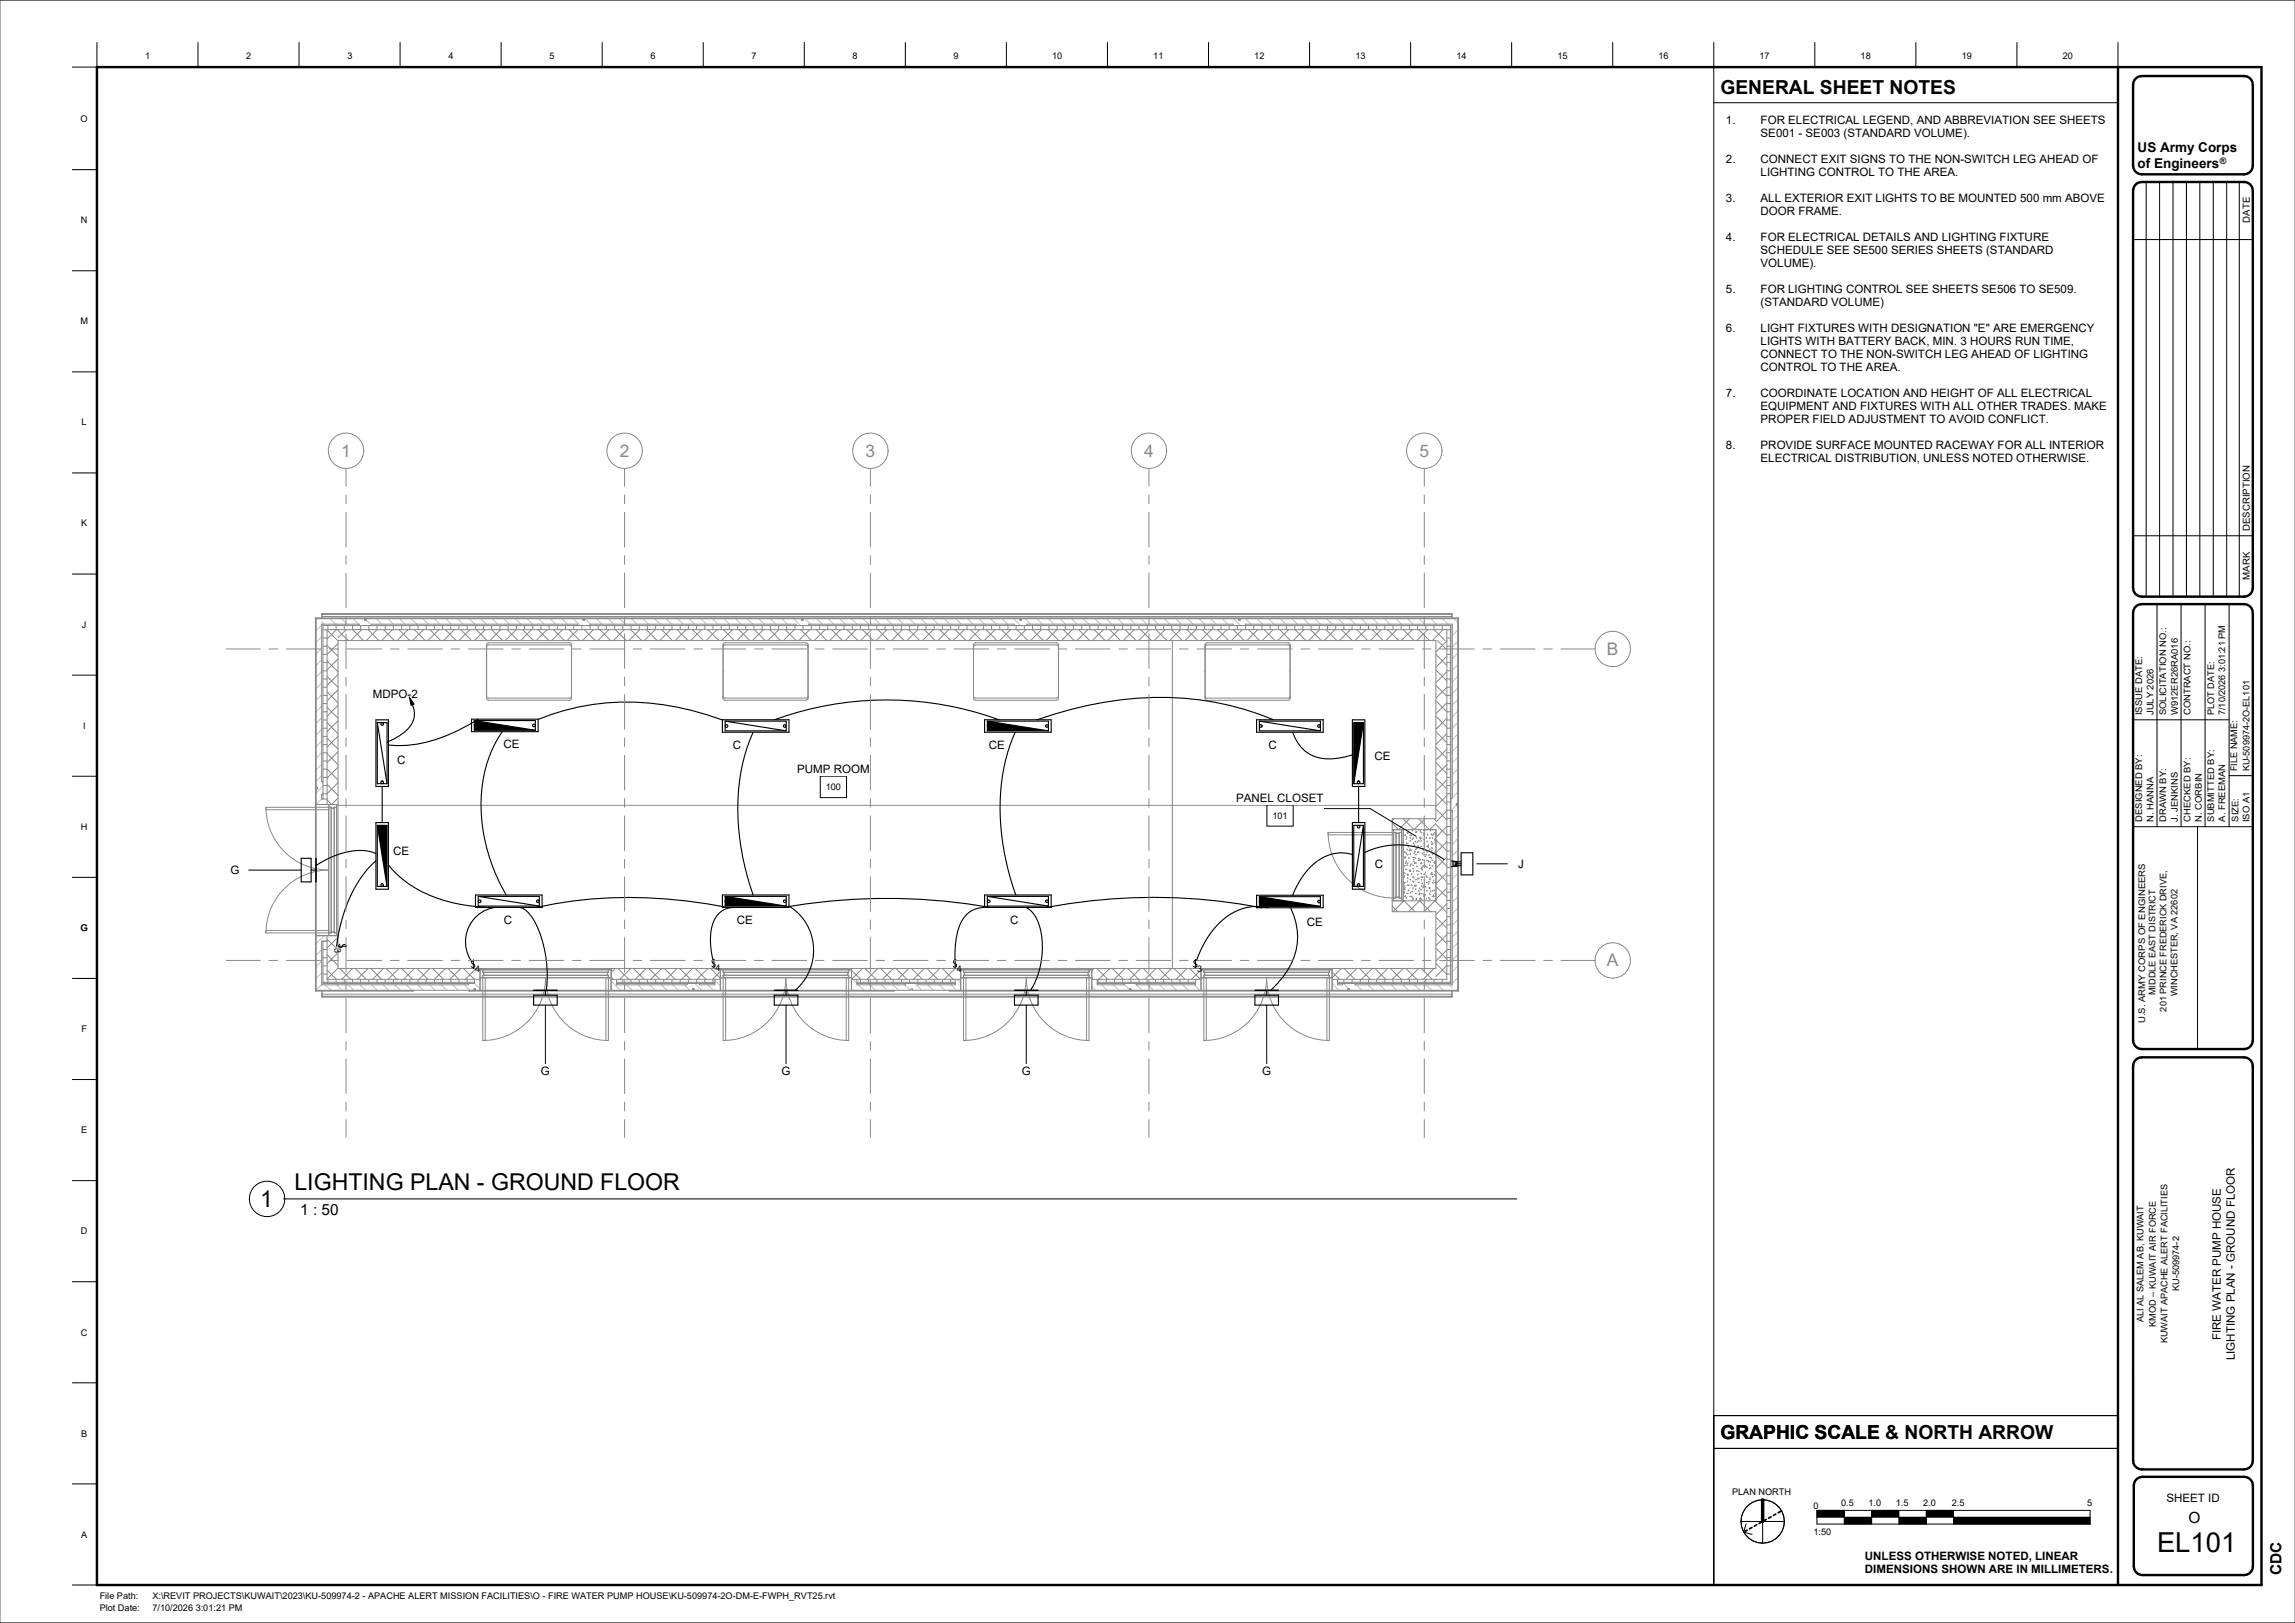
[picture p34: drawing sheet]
<svg xmlns="http://www.w3.org/2000/svg" width="841mm" height="594mm" viewBox="0 0 841 594" stroke-linecap="round" stroke-linejoin="round" font-family="sans-serif">
<defs><g id="words">
<text font-size="10.1" x="790.4" y="568.4">EL101</text>
<g font-size="8.5">
<text x="107.9" y="436">LIGHTING PLAN - GROUND FLOOR</text>
<text x="95.3" y="442">1</text>
</g>
<g font-size="7.1">
<text x="630.4" y="34.3">GENERAL SHEET NOTES</text>
<text x="630.4" y="527.2">GRAPHIC SCALE</text>
<text x="630.4" y="527.2">GRAPHIC SCALE &amp; NORTH ARROW</text>
</g>
<g font-size="6.4" fill="#888">
<text x="125" y="167.3">1</text>
<text x="227.1" y="167.3">2</text>
<text x="317.2" y="167.3">3</text>
<text x="419.2" y="167.3">4</text>
<text x="520.1" y="167.3">5</text>
<text x="588.8" y="239.9">B</text>
<text x="588.8" y="353.9">A</text>
</g>
<g font-size="5.6">
<text x="110" y="445.2">1 : 50</text>
<text x="801.9" y="557.9">O</text>
<text x="836.1" y="577.1" transform="rotate(-90 836.1 577.1)">CDC</text>
</g>
<g font-size="4.9">
<text x="783.3" y="55.6">US Army Corps</text>
<text x="783.3" y="61.4">of Engineers</text>
</g>
<g font-size="4.2">
<text x="632.5" y="45.4">1.</text>
<text x="645.2" y="45.4">FOR ELECTRICAL LEGEND, AND ABBREVIATION SEE SHEETS</text>
<text x="645.2" y="50.2">SE001 - SE003 (STANDARD VOLUME).</text>
<text x="632.5" y="59.7">2.</text>
<text x="645.2" y="59.7">CONNECT EXIT SIGNS TO THE NON-SWITCH LEG AHEAD OF</text>
<text x="645.2" y="64.5">LIGHTING CONTROL TO THE AREA.</text>
<text x="632.5" y="74">3.</text>
<text x="645.2" y="74">ALL EXTERIOR EXIT LIGHTS TO BE MOUNTED 500 mm ABOVE</text>
<text x="645.2" y="78.8">DOOR FRAME.</text>
<text x="632.5" y="88.3">4.</text>
<text x="645.2" y="88.3">FOR ELECTRICAL DETAILS AND LIGHTING FIXTURE</text>
<text x="645.2" y="93.1">SCHEDULE SEE SE500 SERIES SHEETS (STANDARD</text>
<text x="645.2" y="97.8">VOLUME).</text>
<text x="632.5" y="107.4">5.</text>
<text x="645.2" y="107.4">FOR LIGHTING CONTROL SEE SHEETS SE506 TO SE509.</text>
<text x="645.2" y="112.1">(STANDARD VOLUME)</text>
<text x="632.5" y="121.7">6.</text>
<text x="645.2" y="121.7">LIGHT FIXTURES WITH DESIGNATION &quot;E&quot; ARE EMERGENCY</text>
<text x="645.2" y="126.4">LIGHTS WITH BATTERY BACK, MIN. 3 HOURS RUN TIME,</text>
<text x="645.2" y="131.2">CONNECT TO THE NON-SWITCH LEG AHEAD OF LIGHTING</text>
<text x="645.2" y="136">CONTROL TO THE AREA.</text>
<text x="632.5" y="145.5">7.</text>
<text x="645.2" y="145.5">COORDINATE LOCATION AND HEIGHT OF ALL ELECTRICAL</text>
<text x="645.2" y="150.3">EQUIPMENT AND FIXTURES WITH ALL OTHER TRADES. MAKE</text>
<text x="645.2" y="155">PROPER FIELD ADJUSTMENT TO AVOID CONFLICT.</text>
<text x="632.5" y="164.6">8.</text>
<text x="645.2" y="164.6">PROVIDE SURFACE MOUNTED RACEWAY FOR ALL INTERIOR</text>
<text x="645.2" y="169.3">ELECTRICAL DISTRIBUTION, UNLESS NOTED OTHERWISE.</text>
<text x="136.6" y="255.5">MDPO-2</text>
<text x="184.5" y="274.1">CE</text>
<text x="268.5" y="274.3">C</text>
<text x="362.3" y="274.3">CE</text>
<text x="464.8" y="274.3">C</text>
<text x="145.5" y="280">C</text>
<text x="503.7" y="278.3">CE</text>
<text x="292.1" y="283.1">PUMP ROOM</text>
<text x="453" y="293.6">PANEL CLOSET</text>
<text x="144" y="313.3">CE</text>
<text x="503.8" y="317.8">C</text>
<text x="556.3" y="317.8">J</text>
<text x="84.5" y="320.2">G</text>
<text x="184.6" y="338.5">C</text>
<text x="270" y="338.5">CE</text>
<text x="370.2" y="338.5">C</text>
<text x="478.9" y="339">CE</text>
<text x="198.2" y="393.8">G</text>
<text x="286.4" y="393.8">G</text>
<text x="374.4" y="393.8">G</text>
<text x="462.5" y="393.8">G</text>
<text x="813.8" y="491" transform="rotate(-90 813.8 491)">FIRE WATER PUMP HOUSE</text>
<text x="818.9" y="498.3" transform="rotate(-90 818.9 498.3)">LIGHTING PLAN - GROUND FLOOR</text>
<text x="793.9" y="550.1">SHEET ID</text>
<text x="683.4" y="571.3">UNLESS OTHERWISE NOTED, LINEAR</text>
<text x="683.4" y="576.3">DIMENSIONS SHOWN ARE IN MILLIMETERS.</text>
</g>
<g font-size="3.5">
<text x="824.4" y="81.5" transform="rotate(-90 824.4 81.5)">DATE</text>
<text x="824.4" y="194.6" transform="rotate(-90 824.4 194.6)">DESCRIPTION</text>
<text x="824.4" y="212.4" transform="rotate(-90 824.4 212.4)">MARK</text>
</g>
<g font-size="3.4">
<text x="53.2" y="21.6">1</text>
<text x="90.3" y="21.6">2</text>
<text x="127.3" y="21.6">3</text>
<text x="164.3" y="21.6">4</text>
<text x="201.3" y="21.6">5</text>
<text x="238.4" y="21.6">6</text>
<text x="275.4" y="21.6">7</text>
<text x="312.4" y="21.6">8</text>
<text x="349.5" y="21.6">9</text>
<text x="385.6" y="21.6">10</text>
<text x="422.6" y="21.6">11</text>
<text x="459.6" y="21.6">12</text>
<text x="496.7" y="21.6">13</text>
<text x="533.7" y="21.6">14</text>
<text x="570.7" y="21.6">15</text>
<text x="607.8" y="21.6">16</text>
<text x="644.8" y="21.6">17</text>
<text x="681.8" y="21.6">18</text>
<text x="718.9" y="21.6">19</text>
<text x="755.9" y="21.6">20</text>
<text x="29.5" y="44.7">O</text>
<text x="29.7" y="81.7">N</text>
<text x="29.5" y="118.8">M</text>
<text x="29.9" y="155.8">L</text>
<text x="29.7" y="192.8">K</text>
<text x="30" y="229.9">J</text>
<text x="785" y="262" transform="rotate(-90 785 262)">ISSUE DATE:</text>
<text x="789.1" y="262" transform="rotate(-90 789.1 262)">JULY 2026</text>
<text x="793.8" y="262" transform="rotate(-90 793.8 262)">SOLICITATION NO.:</text>
<text x="798.1" y="262" transform="rotate(-90 798.1 262)">W912ER26RA016</text>
<text x="802.7" y="262" transform="rotate(-90 802.7 262)">CONTRACT NO.:</text>
<text x="811.3" y="262" transform="rotate(-90 811.3 262)">PLOT DATE:</text>
<text x="815.5" y="262" transform="rotate(-90 815.5 262)">7/10/2026 3:01:21 PM</text>
<text x="30.4" y="266.9">I</text>
<text x="819.8" y="282.5" transform="rotate(-90 819.8 282.5)">FILE NAME:</text>
<text x="824.3" y="282.5" transform="rotate(-90 824.3 282.5)">KU-509974-2O-EL101</text>
<text x="302.6" y="289.4">100</text>
<text x="466.3" y="299.9">101</text>
<text x="29.7" y="303.9">H</text>
<text x="785" y="301" transform="rotate(-90 785 301)">DESIGNED BY:</text>
<text x="789.1" y="301" transform="rotate(-90 789.1 301)">N. HANNA</text>
<text x="793.8" y="301" transform="rotate(-90 793.8 301)">DRAWN BY:</text>
<text x="798.1" y="301" transform="rotate(-90 798.1 301)">J. JENKINS</text>
<text x="802.7" y="301" transform="rotate(-90 802.7 301)">CHECKED BY:</text>
<text x="806.9" y="301" transform="rotate(-90 806.9 301)">N. CORBIN</text>
<text x="811.3" y="301" transform="rotate(-90 811.3 301)">SUBMITTED BY:</text>
<text x="815.5" y="301" transform="rotate(-90 815.5 301)">A. FREEMAN</text>
<text x="820.2" y="301" transform="rotate(-90 820.2 301)">SIZE:</text>
<text x="824.3" y="301.2" transform="rotate(-90 824.3 301.2)">ISO A1</text>
<text x="29.5" y="341">G</text>
<text x="122.5" y="347.2" transform="rotate(90 122.5 347.2)">3</text>
<text x="174.1" y="356">4</text>
<text x="262.2" y="355.8">4</text>
<text x="350.7" y="355.9">4</text>
<text x="438.7" y="355.9">3</text>
<text x="789.9" y="364.5" transform="rotate(-90 789.9 364.5)">MIDDLE EAST DISTRICT</text>
<text x="798" y="364.9" transform="rotate(-90 798 364.9)">WINCHESTER, VA 22602</text>
<text x="793.9" y="370.5" transform="rotate(-90 793.9 370.5)">201 PRINCE FREDERICK DRIVE,</text>
<text x="29.8" y="378">F</text>
<text x="786.1" y="374.8" transform="rotate(-90 786.1 374.8)">U.S. ARMY CORPS OF ENGINEERS</text>
<text x="29.7" y="415.1">E</text>
<text x="29.6" y="452.1">D</text>
<text x="798.5" y="472.8" transform="rotate(-90 798.5 472.8)">KU-509974-2</text>
<text x="785.5" y="484.3" transform="rotate(-90 785.5 484.3)">ALI AL SALEM AB, KUWAIT</text>
<text x="29.7" y="489.3">C</text>
<text x="789.9" y="486" transform="rotate(-90 789.9 486)">KMOD – KUWAIT AIR FORCE</text>
<text x="794.2" y="492.1" transform="rotate(-90 794.2 492.1)">KUWAIT APACHE ALERT FACILITIES</text>
<text x="29.7" y="526.2">B</text>
<text x="634.7" y="547.6">PLAN NORTH</text>
<text x="674.7" y="551.5">0.5</text>
<text x="684.7" y="551.5">1.0</text>
<text x="694.7" y="551.5">1.5</text>
<text x="704.7" y="551.5">2.0</text>
<text x="715.2" y="551.5">2.5</text>
<text x="764.8" y="551.5">5</text>
<text x="664.5" y="552.8">0</text>
<text x="29.7" y="563.2">A</text>
<text x="664.5" y="562.3">1:50</text>
<text x="36.5" y="585.9">File Path:</text>
<text x="55.9" y="585.9">X:\REVIT PROJECTS\KUWAIT\2023\KU-509974-2 - APACHE ALERT MISSION FACILITIES\O - FIRE WATER PUMP HOUSE\KU-509974-2O-DM-E-FWPH_RVT25.rvt</text>
<text x="36.5" y="590">Plot Date:</text>
<text x="55.9" y="590">7/10/2026 3:01:21 PM</text>
</g>
<text font-size="3.3" x="813.5" y="59.9">®</text>
</g></defs>
<path d="M150 255.4l1.7 2.5-1 .4zM173.8 263.9l22.4 3.6h-22.4zM361.8 264.1l22.4 3.6h-22.4zM496.1 264.7h3.5l-3.5 22.4zM138.3 302.3h3.5v22.4zM265.7 328.3l22.4 3.6h-22.4zM461.5 328.4l22.4 3.6h-22.4z" fill="#000"/>
<g fill="none" stroke="#c0c0c0" stroke-width=".37">
<path d="M116 226.6l-.1 .1M117.9 237.5l-2 2M117.9 233.2l-2 2M117.9 229l-2 2M117.9 227.8l.8 .8M121 226.6l2 2M125.2 226.6l2 2M129.5 226.6l2 2M131.6 228.8l.4 .3M134.1 227l2 2M138 226.6l2 2M142.2 226.6l2 2"/>
<path d="M146.4 226.6l2 2M150.7 226.6l2 2M154.9 226.6l2 2M159.2 226.6l2 2M163.4 226.6l2 2M167.7 226.6l2 2M171.9 226.6l2 2M176.2 226.6l2 2M180.4 226.6l2 2M184.7 226.6l2 2M188.9 226.6l2 2M193.2 226.6l2 2"/>
<path d="M197.4 226.6l2 2M201.6 226.6l2 2M205.9 226.6l2 2M210.1 226.6l2.5 2.5M214.4 226.6l2 2M218.6 226.6l2 2M222.9 226.6l2 2M227.1 226.6l2 2M231.4 226.6l2 2M235.6 226.6l2 2M239.9 226.6l2 2M244.1 226.6l2 2"/>
<path d="M248.4 226.6l2 2M252.6 226.6l2 2M256.8 226.6l2 2M261.1 226.6l2 2M265.3 226.6l2 2M269.6 226.6l2 2M273.8 226.6l2 2M278.1 226.6l2 2M282.3 226.6l2 2M286.6 226.6l2 2M290.8 226.6l2.5 2.5M295.1 226.6l2 2"/>
<path d="M299.3 226.6l2 2M303.6 226.6l2 2M307.8 226.6l2 2M312 226.6l2 2M316.3 226.6l2 2M320.5 226.6l2 2M324.8 226.6l2 2M329 226.6l2 2M333.3 226.6l2 2M337.5 226.6l2 2M341.8 226.6l2 2M346 226.6l2 2"/>
<path d="M350.3 226.6l2 2M354.5 226.6l2 2M358.7 226.6l2.1 2M363 226.6l2 2M367.2 226.6l2 2M371.5 226.6l2.5 2.5M375.7 226.6l2 2M380 226.6l2 2M384.2 226.6l2 2M388.5 226.6l2 2M392.7 226.6l2 2M397 226.6l2 2"/>
<path d="M401.2 226.6l2 2M405.5 226.6l2 2M409.7 226.6l2 2M413.9 226.6l2.1 2M418.2 226.6l2 2M422.4 226.6l2 2M426.7 226.6l2 2M430.9 226.6l2 2M435.2 226.6l2 2M439.4 226.6l2 2M443.7 226.6l2 2M447.9 226.6l2 2"/>
<path d="M452.2 226.6l2.5 2.5M456.4 226.6l2 2M460.7 226.6l2 2M464.9 226.6l2 2M469.1 226.6l2.1 2M473.4 226.6l2 2M477.6 226.6l2 2M481.9 226.6l2 2M486.1 226.6l2 2M490.4 226.6l2 2M494.6 226.6l2 2M498.9 226.6l2 2"/>
<path d="M503.1 226.6l2 2M507.4 226.6l2 2M511.6 226.6l2 2M515.9 226.6l2 2M520.1 226.6l2 2M524.3 226.6l2.1 2M528.6 226.6l2 2M532.8 226.6l1.4 1.4M534.2 230.7l-2 2.1M534.2 235l-2 2M534.2 239.2l-2 2M117.9 258.7l-2 2"/>
<path d="M117.9 254.5l-2 2M117.9 250.2l-2 2M117.9 246l-2 2M117.9 241.7l-2 2M534.2 243.5l-2 2M534.2 247.7l-2 2M534.2 252l-2 2M534.2 256.2l-2 2M117.9 279.9l-2 2M117.9 275.7l-2 2M117.9 271.5l-2 2M117.9 267.2l-2 2"/>
<path d="M117.9 263l-2 2M534.2 260.5l-2 2M534.2 264.7l-2 2M534.2 269l-2 2M534.2 273.2l-2 2M534.2 277.5l-2 2M117.9 292.7l-2 2M117.9 284.2l-2 2M118.4 287.9l-2.5 2.5M532 292.4l-.3 .3M533.7 294.9l-2 2M534.2 281.7l-2 2"/>
<path d="M534.2 285.9l-2 2.1M534.2 290.2l-2 2M534.2 298.7l-2 2M534.2 302.9l-2 2M534.2 307.2l-2 2M534.2 311.4l-2 2M534.2 315.7l-2 2M534.2 319.9l-2 2M534.2 324.2l-2 2M534.2 328.4l-2 2M534.2 332.7l-2 2M534.2 336.9l-2 2"/>
<path d="M117.9 356.4l-2 2M117.9 352.1l-2 2M117.9 347.9l-2 2M118.8 342.7l-2.9 2.9M223.9 359.3l3.5 3.4M262 359.1l2 2M312.5 358.7l1.5 1.5M350.7 358.7l1.3 1.3M401.7 358.7l.4 .4M439.9 358.7l.2 .2M534.2 341.1l-2 2M534.2 345.4l-2 2"/>
<path d="M534.2 349.6l-2 2M534.2 353.9l-2 2M534.2 358.1l-2 2M117.9 360.6l-2 2M119.2 360.7l2 2M123.5 360.7l2 2M127.7 360.7l2 2M131.9 360.7l2 2M136.2 360.7l2 2M140.4 360.7l2 2M144.7 360.7l2 2M148.9 360.7l2 2"/>
<path d="M153.2 360.7l2 2M157.4 360.7l2 2M161.7 360.7l2 2M165.9 360.7l2 2M170.2 360.7l2 2M173.9 360.2l2 2M229.6 360.7l2 2M233.9 360.7l2 2M238.1 360.7l2 2M242.3 360.7l2 2M246.6 360.7l2 2M250.8 360.7l2 2"/>
<path d="M254.6 360.2l2.5 2.5M259.3 360.7l2 2M312 362.5l.3 .2M314.5 360.7l2 2M318.8 360.7l2 2M323 360.7l2 2M327.3 360.7l2 2M331.5 360.7l2 2M335.3 360.2l2.5 2.5M340 360.7l2 2M344.3 360.7l2 2M348.5 360.7l2 2"/>
<path d="M400.1 361.4l1.4 1.3M403.7 360.7l2 2M407.9 360.7l2 2M411.9 360.5l2 2M415.9 360.2l2.5 2.5M420.7 360.7l2 2M424.9 360.7l2 2M429.2 360.7l2 2M433.4 360.7l2 2M437.7 360.7l2 2M488.2 360.3l2.4 2.4M492.4 360.2l2 2"/>
<path d="M494.5 362.4l.4 .3M497.1 360.7l2 2M501.4 360.7l2 2M505.6 360.7l2 2M509.9 360.7l2 2M514.1 360.7l2 2M518.3 360.7l2 2M522.6 360.7l2 2M526.8 360.7l2 2M531.1 360.7l1.1 1.1M534.2 362.4l-.4 .3"/>
</g>
<g fill="none" stroke="#888" stroke-width=".37">
<path d="M115.6 226.4l.3 .2M115.6 226.4h418.9M115.6 226.4v136.6M115.9 226.6v136.1M115.9 226.6h418.3M118 226.4v-1.6h414.1v1.6M118 225.8h414.1M118 225.1h414.1M118.4 230.7h1.5M118.4 233.7h1.5M118.4 236.7h1.5M119.9 236.4l4 4"/>
<path d="M119.9 230.7l4 4.1M120.2 229.1v1.5M123.2 229.1v1.5M123.3 230.6l-3.4 3.5M123.9 235.7l-4 4h-1.5M123.9 230.9l3.7 3.7M123.9 234.6h402.3v65.3h-16v34.1h16v20.7h-402.3zM126.2 229.1v1.5M126.9 230.6l-3 3M129.2 229.1v1.5l4 4M131.6 229.1v-.5h-13.7v57.8h.5M132.2 229.1v1.5"/>
<path d="M132.5 230.6l-4 4M133.6 226.6v.5h.5v-.5M134.9 230.6l4 4M135.2 229.1v1.5M136.1 229.1v-.5h75.6v.5M138.2 229.1v1.5l-4 4M140.5 230.6l4 4M141.2 229.1v1.5M143.9 230.6l-4 4M144.2 229.1v1.5M146.2 230.6l4 4M147.2 229.1v1.5"/>
<path d="M149.5 230.6l-4 4M150.2 229.1v1.5M151.9 230.6l4 4M153.2 229.1v1.5M155.2 230.6l-4 4M156.2 229.1v1.5M157.5 230.6l4 4M159.2 229.1v1.5M160.8 230.6l-4 4M162.2 229.1v1.5M163.2 230.6l4 4M165.2 229.1v1.5"/>
<path d="M166.5 230.6l-4 4M168.2 229.1v1.5M168.8 230.6l4.1 4M171.2 229.1v1.5M172.2 230.6l-4 4M174.2 229.1v1.5M174.5 230.6l4 4M177.2 229.1v1.5M177.8 230.6l-4 4M178.3 236.1l.1-.4 .6-.3h29.7l.4 .2 .3 .5M178.3 236.1v19.7M178.3 236.1v.9"/>
<path d="M178.3 237l.3-.6 .4-.2h29.7l.5 .2 .2 .6M178.3 237v17.9M180.2 229.1v1.5l4 4M183.2 229.1v1.5M183.5 230.6l-4 4M185.8 230.6l4 4M186.2 229.1v1.5M189.2 229.1v1.5l-4.1 4M191.5 230.6l4 4M192.2 229.1v1.5M194.8 230.6l-4 4M195.2 229.1v1.5"/>
<path d="M197.2 230.6l4 4M198.2 229.1v1.5M200.5 230.6l-4 4M201.2 229.1v1.5M202.8 230.6l4 4M204.2 229.1v1.5M206.1 230.6l-4 4M207.2 229.1v1.5M208.5 230.6l4 4M209.4 236.1v.9M209.4 236.1v19.7M209.4 237v17.9"/>
<path d="M210.2 229.1v1.5M211.8 230.6l-4 4M213.2 229.1v1.5M213.7 226.6v.5h.5v-.5M214.1 230.6l4 4M217.5 230.6l-4 4M219.2 229.1v1.5M219.8 230.6l4 4M222.2 229.1v1.5M223.1 230.6l-4 4M225.2 229.1v1.5M225.5 230.6l4 4"/>
<path d="M228.2 229.1v1.5M228.8 230.6l-4 4M231.1 230.6l4 4M231.2 229.1v1.5M234.2 229.1v1.5M234.4 230.6l-4 4M236.8 230.6l4 4M237.3 229.1v1.5M240.1 230.6l-4 4M240.3 229.1v1.5M242.4 230.6l4 4M243.3 229.1v1.5"/>
<path d="M245.8 230.6l-4 4M246.3 229.1v1.5M248.1 230.6l4 4M249.3 229.1v1.5M251.4 230.6l-4 4M252.3 229.1v1.5M253.8 230.6l4 4M255.3 229.1v1.5M257.1 230.6l-4 4M258.3 229.1v1.5M259.4 230.6l4 4M261.3 229.1v1.5"/>
<path d="M262.7 230.6l-4 4M264.3 229.1v1.5M265 236.1l.1-.4 .6-.3h29.7l.4 .2 .3 .5M265 236.1v19.7M265 236.1v.9M265 237l.2-.6 .5-.2h29.7l.5 .2 .2 .6M265 237v17.9M265.1 230.6l4 4M267.3 229.1v1.5M268.4 230.6l-4 4M270.3 229.1v1.5M270.8 230.6l4 4"/>
<path d="M273.3 229.1v1.5M274.1 230.6l-4 4M276.3 229.1v1.5M276.4 230.6l4 4M279.3 229.1v1.5M279.7 230.6l-4 4M282.1 230.6l4 4M282.3 229.1v1.5M285.3 229.1v1.5M285.4 230.6l-4 4M287.7 230.6l4 4M288.3 229.1v1.5"/>
<path d="M291.1 230.6l-4 4M291.3 229.1v1.5M291.7 229.1v-.5h-75.5v2M293.4 230.6l4 4M293.7 226.6v.5h.5v-.5M294.3 229.1v1.5M296.1 236.1v.9M296.1 236.1v19.7M296.1 237v17.9M296.3 229.1v-.5h75.5v.5M296.7 230.6l-4 4M297.3 229.1v1.5"/>
<path d="M299.1 230.6l4 4M300.3 229.1v1.5M302.4 230.6l-4 4M303.3 229.1v1.5M304.7 230.6l4 4M306.3 229.1v1.5M308 230.6l-4 4M309.3 229.1v1.5M310.4 230.6l4 4M312.3 229.1v1.5M313.7 230.6l-4 4M315.3 229.1v1.5"/>
<path d="M316 230.6l4 4M318.3 229.1v1.5M319.4 230.6l-4 4M321.3 229.1v1.5M321.7 230.6l4 4M324.3 229.1v1.5M325 230.6l-4 4M327.3 229.1v1.5l4.1 4M330.3 229.1v1.5M330.7 230.6l-4 4M333 230.6l4 4M333.3 229.1v1.5"/>
<path d="M336.3 229.1v1.5l-4 4M338.7 230.6l4 4M339.3 229.1v1.5M342 230.6l-4 4M342.3 229.1v1.5M344.4 230.6l4 4M345.3 229.1v1.5M347.7 230.6l-4 4M348.3 229.1v1.5M350 230.6l4 4M351.3 229.1v1.5M353.3 230.6l-4 4"/>
<path d="M354.3 229.1v1.5M355.7 230.6l4 4M356.7 236.1l.2-.4 .5-.3h29.8l.4 .2 .3 .5M356.7 236.1v19.7M356.7 236.1v.9M356.7 237l.3-.6 .4-.2h29.8l.4 .2 .3 .6M356.7 237v18M357.3 229.1v1.5M359 230.6l-4 4M360.4 229.1v1.5M361.3 230.6l4 4M363.4 229.1v1.5"/>
<path d="M364.7 230.6l-4 4M366.4 229.1v1.5M367 230.6l4 4M369.4 229.1v1.5M370.3 230.6l-4 4M372.4 229.1v1.5M372.7 230.6l4 4M373.8 226.6v.5h.5v-.5M375.4 229.1v1.5M376 230.6l-4 4M376.3 229.1v-.5h75.6v.5M378.4 229.1v1.5l3.9 4"/>
<path d="M381.4 229.1v1.5M381.6 230.6l-4 4M384 230.6l4 4M384.4 229.1v1.5M387.4 229.1v1.5l-4.1 4M387.9 236.1v.9M387.9 236.1v19.7M387.9 237v18M389.6 230.6l4 4M390.4 229.1v1.5M393 230.6l-4 4M393.4 229.1v1.5"/>
<path d="M395.3 230.6l4 4M396.4 229.1v1.5M398.6 230.6l-4 4M399.4 229.1v1.5M401 230.6l4 4M402.4 229.1v1.5M404.3 230.6l-4 4M405.4 229.1v1.5M406.6 230.6l4 4M408.4 229.1v1.5M409.9 230.6l-4 4M411.4 229.1v1.5"/>
<path d="M412.3 230.6l4 4M414.4 229.1v1.5M415.6 230.6l-4 4M417.4 229.1v1.5M418 230.6l4 4M420.4 229.1v1.5M421.3 230.6l-4 4M423.4 229.1v1.5M423.6 230.6l4 4M426.4 229.1v1.5M426.9 230.6l-4 4M429.3 230.6l4 4"/>
<path d="M429.4 229.1v1.5M429.6 234.6v120.1M432.4 229.1v1.5M432.6 230.6l-4 4M434.9 230.6l4 4M435.4 229.1v1.5M438.3 230.6l-4 4M438.4 229.1v1.5M440.6 230.6l4 4M441.4 229.1v1.5M441.6 236.1l.1-.4 .6-.3h29.7l.4 .2 .3 .5M441.6 236.1v19.7"/>
<path d="M441.6 236.1v.9M441.6 237l.3-.6 .4-.2h29.7l.5 .2 .2 .6M441.6 237v18M443.9 230.6l-4 4M444.4 229.1v1.5M446.3 230.6l4 4M447.4 229.1v1.5M449.6 230.6l-4 4M450.4 229.1v1.5M451.9 230.6l4 4M453.4 229.1v1.5M453.9 226.6v.5h.5v-.5"/>
<path d="M455.2 230.6l-4 4M456.4 230.6v-2h75.8v63.8h-.5M457.6 230.6l4 4M459.4 229.1v1.5M460.9 230.6l-4 4M462.4 229.1v1.5M463.2 230.6l4 4M465.4 229.1v1.5M466.6 230.6l-4 4M468.4 229.1v1.5M468.9 230.6l4 4M471.4 229.1v1.5"/>
<path d="M472.2 230.6l-4 4M472.7 236.1v.9M472.7 236.1v19.7M472.7 237v18M474.4 229.1v1.5M474.6 230.6l4 4M477.4 229.1v1.5M477.9 230.6l-4 4M480.2 230.6l4 4M480.5 229.1v1.5M483.5 229.1v1.5M483.5 230.6l-4 4"/>
<path d="M485.9 230.6l4 4M486.5 229.1v1.5M489.2 230.6l-4 4M489.5 229.1v1.5M491.6 230.6l4 4M492.5 229.1v1.5M494.9 230.6l-4 4M495.5 229.1v1.5M497.2 230.6l4 4M498.5 229.1v1.5M500.5 230.6l-4 4M501.5 229.1v1.5"/>
<path d="M502.9 230.6l4 4M504.5 229.1v1.5M506.2 230.6l-4 4M507.5 229.1v1.5M508.5 230.6l4 4M510.5 229.1v1.5M511.9 230.6l-4.1 4M513.5 229.1v1.5M514.2 230.6l4 4M516.5 229.1v1.5M517.5 230.6l-4 4M519.5 229.1v1.5"/>
<path d="M519.9 230.6l4 4M522.5 229.1v1.5M523.2 230.6l-4 4M525.5 229.1v1.5l4 4M526.2 239.7l4 4M526.8 234.6l3.4 3.5M528.5 229.1v1.5M528.8 230.6l-4 4M530.2 230.7h1.5M530.2 233.7h1.5M530.2 236.7h1.5M530.2 239.7h1.5"/>
<path d="M530.2 234.8l-4 4M531.5 229.1v131.1M534.2 226.6v136.1M534.5 226.4l-.3 .2M534.5 226.4v136.6M118.4 242.7h1.5M118.4 245.7h1.5M118.4 248.7h1.5M118.4 251.7h1.5M118.4 254.7h1.5M118.4 257.7h1.5M119.9 259.1l4 4"/>
<path d="M119.9 253.4l4 4M119.9 247.7l4 4M119.9 242.1l4 4M123.9 258.4l-4 4M123.9 252.7l-4 4M123.9 247l-4 4M123.9 241.4l-4 4M178.3 255.8l.3 .6 .4 .1h29.7l.6-.3 .1-.4M178.3 254.9v.9M178.3 254.9l.3 .6 .4 .2h29.7l.5-.2 .2-.6M209.4 254.9v.9M265 255.8l.3 .6 .4 .1h29.7l.6-.3 .1-.4"/>
<path d="M265 254.9v.9M265 254.9l.2 .6 .5 .2h29.7l.5-.2 .2-.6M296.1 254.9v.9M356.7 255.8l.3 .6 .4 .1h29.8l.5-.3 .2-.4M356.7 255v.8M356.7 255l.3 .5 .4 .2h29.8l.4-.2 .3-.5M387.9 255v.8M441.6 255.8l.3 .6 .4 .1h29.7l.6-.3 .1-.4M441.6 255v.8M441.6 255l.3 .5 .4 .2h29.7l.5-.2 .2-.5M472.7 255v.8M526.2 256.7l4 4h1.5"/>
<path d="M526.2 245.4l4 4M526.2 251l4 4.1M530.2 242.7h1.5M530.2 245.7h1.5M530.2 248.7h1.5M530.2 254.7h1.5M530.2 257.7h1.5M530.2 240.4l-4 4M530.2 246.1l-4 4M530.2 257.4l-4 4M531.7 251.7h-1.5l-4 4M118.4 260.7h1.5"/>
<path d="M118.4 263.7h1.5M118.4 266.7h1.5M118.4 269.7h1.5M118.4 272.7h1.5M118.4 275.7h1.5M118.4 278.7h1.5M119.9 276l4 4M119.9 270.4l4 4M119.9 264.7l4 4M123.9 275.4l-4 4M123.9 269.7l-4 4M123.9 264l-4 4"/>
<path d="M526.2 262.4l4 4M526.2 268l4 4M526.2 273.7l4 4M526.2 279.4l4 4M530.2 263.7h1.5M530.2 266.7h1.5M530.2 269.7h1.5M530.2 272.7h1.5M530.2 275.7h1.5M530.2 278.7h1.5M530.2 263.1l-4 4M530.2 268.7l-4 4"/>
<path d="M530.2 274.4l-4 4M97.5 295.7a23 23 0 0 0 23 23 23 23 0 0 0-23 23M97.5 295.7v.9h23M97.5 295.7h23.9v46h-23.9M115.9 288.4h.5v.5h-.5M115.9 294.7h8M118.4 281.7h1.5l4 4M118.4 284.7h1.5M118.4 287.7h1.5M118.4 290.7h1.5M118.4 290.9h-.5v1.8h2M118.4 292.7v-63.6h413.3v131.1h-41.5"/>
<path d="M119.9 287.4l4 4M119.9 294.7v-64.1h410.3v128.1h-42M120.5 294.7v48M121.4 296h1.1M123.4 295.7h-.9v46h.9M123.4 294.7v48M123.9 292.3l-2.4 2.4-1.6-1.7M123.9 286.7l-4 4M123.9 281l-4 4M123.9 295h402.3M510.9 299.9l-.7 .7M514.2 299.9l4 4 4-4"/>
<path d="M516.5 299.9l-4 4-2.3-2.3M519.8 299.9l4 4 2.4-2.3M525.5 299.9l.7 .7M526.2 285l4 4M526.2 290.7l4 4M526.2 296.3l4 4M530.2 281.7h1.5M530.2 284.7h1.5M530.2 287.7h1.5M530.2 290.7h1.5M530.2 293.8h1.5M530.2 296.8h1.5"/>
<path d="M530.2 299.8h1.5M530.2 280l-4 4M530.2 285.7l-4 4M530.2 291.4l-4 4M530.2 297l-4 4M531.7 296.9h.5v63.8h-35.7v-.5M534.2 294.4h-.5v.5h.5M486.7 304.9h24.9v24a24 24 0 0 1-24.9-24zM486.7 304.9v.9h24M510.2 303.9h16v26h-16M510.7 303.9v26M511.6 305.2h1.1"/>
<path d="M513.6 304.9h-.9v24h.9M513.6 303.9v26M514.2 303.9v26M526.2 302l4 4M526.2 307.7l4 4M526.2 313.3l4 4M526.2 319l4 4M530.2 302.8h1.5M530.2 305.8h1.5M530.2 308.8h1.5M530.2 311.8h1.5M530.2 314.8h1.5"/>
<path d="M530.2 317.8h1.5M530.2 302.7l-4 4M530.2 308.4l-4 4M530.2 314l-4 4M530.2 319.7l-4 4M510.2 331.9l2 2.1M510.5 334l4-4.1 4 4.1M511.6 328.6h1.1M513.9 329.9l.3 .3M516.2 334l4-4.1 4 4.1M521.8 334l4-4.1 4.4 4.4M526.2 324.6l4 4.1"/>
<path d="M526.2 336l4 4M530.2 320.8h1.5M530.2 323.8h1.5M530.2 326.8h1.5M530.2 329.8h1.5M530.2 332.8h1.5M530.2 335.8h1.5M530.2 338.8h1.5M530.2 325.3l-4 4M530.2 331l-4 4M530.2 336.7l-4 4M115.9 342.7h8"/>
<path d="M118.4 344.8h1.5M118.4 347.8h1.5M118.4 350.8h1.5M118.4 353.8h1.5M118.4 356.8h1.5M118.4 359.8h55.5M118.4 344.7v15.5h55.5v-1.5M119.9 355.3l3.4 3.4M119.9 349.6l4 4M119.9 344l4 4M119.9 342.7v16h56M119.9 344.7h-2v16h53.8v-.5"/>
<path d="M120.2 358.7v1.5M120.5 340.8h-23v.9M121.4 341.4h1.1M123.2 358.7v1.5M123.9 354.6l-4 4M123.9 349l-4 4M123.9 343.3l-4 4M124.5 354.7l4 4M126.2 358.7v1.5M129.2 358.7v1.5M129.2 354.7l-4 4M130.2 354.7l4 4"/>
<path d="M132.2 358.7v1.5M134.9 354.7l-4 4M135.2 358.7v1.5M135.8 354.7l4.1 4M138.2 358.7v1.5M140.5 354.7l-4 4M141.2 358.7v1.5M141.5 354.7l4 4M144.2 358.7v1.5M146.2 354.7l-4 4M147.2 354.7l4 4M147.2 358.7v1.5"/>
<path d="M150.2 358.7v1.5M151.9 354.7l-4 4M152.8 354.7l4 4M153.2 358.7v1.5M156.2 358.7v1.5M157.5 354.7l-4 4M158.5 354.7l4 4M162.2 358.7v1.5M163.2 354.7l-4 4v1.5M164.2 354.7l4 4v1.5M165.2 358.7v1.5M168.8 354.7l-4 4"/>
<path d="M169.8 354.7l4 4M171.2 358.7v1.5M174.5 354.7l-4 4M175.5 354.7l.4 .5M175.9 354.7v8M175.9 358.1h48M175.9 355.2h48M176.9 355.2v.9h46v-.9M177.2 356.1v1.1M177.8 358.1v23h-.9M222 358.1v23h.9M222.6 356.1v1.1"/>
<path d="M223.9 357.9l.9 .8M223.9 354.7v8M223.9 358.7h40.1M225.5 354.7l-1.6 1.6M225.9 359.8h36.1M225.9 358.7v2h25.9v-.5M226.4 354.7l4 4M228.2 358.7v1.5M231.1 354.7l-4 4M231.2 358.7v1.5M232.1 354.7l4 4M234.2 358.7v1.5"/>
<path d="M236.8 354.7l-4 4M237.3 358.7v1.5M237.8 354.7l4 4M240.3 358.7v1.5M242.4 354.7l-4 4M243.3 358.7v1.5M243.4 354.7l4 4M246.3 358.7v1.5M248.1 354.7l-4 4M249.1 354.7l4 4M249.3 358.7v1.5M252.3 358.7v1.5"/>
<path d="M253.8 354.7l-4 4M254.7 354.7l4 4M255.3 358.7v1.5M258.3 358.7v1.5M259.4 354.7l-4 4M260.4 354.7l3.6 3.6M261.3 358.7v1.5M262 358.7v2h-5.7v-.5M264 355.9l-2.9 2.8M264 354.7v8M264 358.1h48M264 355.2h48"/>
<path d="M265 355.2v.9h46v-.9M265.3 356.1v1.1M265.9 358.1v23h-.9M310.1 358.1v23h.9M310.7 356.1v1.1M312 355.4l3.3 3.3v1.5M312 354.7v8M314 359.8h36M314 358.7v2h17.9v-.5M316 354.7l-4 4h40M317 354.7l4 4M318.3 358.7v1.5"/>
<path d="M321.3 358.7v1.5M321.7 354.7l-4 4M322.7 354.7l4 4M324.3 358.7v1.5M327.3 358.7v1.5M327.4 354.7l-4 4M328.3 354.7l4 4M330.3 358.7v1.5M333 354.7l-4 4M333.3 358.7v1.5M334 354.7l4 4M336.3 358.7v1.5"/>
<path d="M338.7 354.7l-4 4M339.3 358.7v1.5M339.7 354.7l4 4M342.3 358.7v1.5M344.4 354.7l-4 4M345.3 354.7l4 4M345.3 358.7v1.5M348.3 358.7v1.5M350 354.7l-4 4M350 358.7v2h-13.6v-.5M351 354.7l1 1.1M352 358.4l-.3 .3"/>
<path d="M352 354.7v8M352 358.1h48.1M352 355.2h48.1M353.1 355.2v.9h46v-.9M353.4 356.1v1.1M354 358.1v23h-.9M398.2 358.1v23h.9M398.8 356.1v1.1M400.1 358.5l.2 .2M400.1 354.7v8M400.1 358.7h40M401 354.7l-.9 .9"/>
<path d="M401.9 354.7l4 4M402.1 359.8h36M402.1 358.7v2h9.8v-.5M402.4 358.7v1.5M405.4 358.7v1.5M406.6 354.7l-4 4M407.6 354.7l4 4M408.4 358.7v1.5M411.4 358.7v1.5M412.3 354.7l-4 4M413.3 354.7l4 4M414.4 358.7v1.5"/>
<path d="M417.4 358.7v1.5M418 354.7l-4.1 4M418.9 354.7l4 4M420.4 358.7v1.5M423.4 358.7v1.5M423.6 354.7l-4 4M424.6 354.7l4 4M426.4 358.7v1.5M429.3 354.7l-4 4M429.4 358.7v1.5M430.2 354.7l4.1 4M432.4 358.7v1.5"/>
<path d="M434.9 354.7l-4 4M435.4 358.7v1.5M435.9 354.7l4 4M438.1 358.7v2h-21.7v-.5M440.1 355.2l-3.5 3.5M440.1 354.7v8M440.1 355.2h48.1M441.1 355.2v.9h46v-.9M441.5 356.1v1.1M442 358.1v23h-.9M486.2 358.1v23h.9M486.8 356.1v1.1"/>
<path d="M488.2 356l2.7 2.7M488.2 354.7v8M490.2 359.8h41.5M490.2 358.7v2h1.8v-.5M491.6 354.7l-3.4 3.4h-48.1M492.5 358.7v1.5M492.5 354.7l4 4M495.5 358.7v1.5M497.2 354.7l-4 4M498.2 354.7l4 4M498.5 358.7v1.5M501.5 358.7v1.5"/>
<path d="M502.9 354.7l-4 4M503.8 354.7l4 4M507.5 358.7v1.5M508.5 354.7l-4 4v1.5M509.5 354.7l4 4v1.5M510.5 358.7v1.5M514.2 354.7l-4 4M515.2 354.7l4 4M516.5 358.7v1.5M519.5 358.7v1.5M519.9 354.7l-4 4M520.8 354.7l4 4"/>
<path d="M522.5 358.7v1.5M525.5 358.7v1.5M525.5 354.7l-4 4M526.2 341.6l4 4M526.2 347.3l4 4M526.2 353l4 4M526.2 358.6l.1 .1M528.5 358.7v1.5M530.2 344.8h1.5M530.2 347.8h1.5M530.2 350.8h1.5M530.2 353.8h1.5"/>
<path d="M530.2 356.8h1.5M530.2 341.8h1.5M530.2 342.3l-4 4M530.2 348l-4 4M530.2 353.6l-4 4M115.9 362.7h57.8v-.5h.5v.5h79.6v-.5h.5v.5h79.6v-.5h.5v.5h79.5v-.5h.5v.5h79.6v-.5h.5v.5h39.7M115.9 362.7l-.3 .3M118 363v2.2h414.1v-2.2M118 364.2h414.1M118 364.9h414.1M151.4 362.9h-35.7v-136.4h418.6v136.4h-186.3M151.4 362.7v.3h-35.8"/>
<path d="M171.9 362.7v.3h155.6v-.3M171.9 362.9h155.6M173.7 362.7h.5M225.9 360.2h36.1M253.8 362.7h.5M314 360.2h36M348 362.7v.3h186.5M402.1 360.2h36M413.9 362.7h.5M494 362.7h.5M534.2 362.7l.3 .3M176.9 381.1a23 23 0 0 0 23-23 23 23 0 0 0 23 23"/>
<path d="M176.9 381.1v-23.9h46v23.9M265 381.1a23 23 0 0 0 23-23 23 23 0 0 0 23 23M265 381.1v-23.9h46v23.9M353.1 381.1a23 23 0 0 0 23-23 23 23 0 0 0 23 23M353.1 381.1v-23.9h46v23.9M441.1 381.1a23 23 0 0 0 23-23 23 23 0 0 0 23 23M441.1 381.1v-23.9h46v23.9"/>
<circle cx="126.8" cy="165.1" r="6.5"/>
</g>
<g fill="none" stroke="#8b8b8b" stroke-width=".37">
<path d="M514.2 308.6v.1M514.2 319.4v.1M514.3 311.2l-.1 .2M514.6 306h.3M514.6 312.1h.3M514.6 314.1h.3M514.6 317.1h.3M514.7 319.7l.2 .3M514.8 313.8l.2 .3M515 316.1l.2 .3M515 314l-.2 .3M515 305.8l-.1 .3"/>
<path d="M515.1 318.3l.2 .3M515.2 312.4l.2 .3M515.3 306.5l.2 .3M515.4 315.4l-.2 .3M515.4 307.2l-.2 .3M515.5 308.7l.5 .3M515.6 311l.2 .3M515.6 304.9h.4M515.6 313.1h.4M515.6 316.1h.4M515.7 305.1l.2 .3M515.8 316.8l-.2 .3"/>
<path d="M516.2 310l-.2 .2M516.2 303.9v.1M516.2 314.2l.2 .3M516.5 318.7l.2 .3M516.5 311.3l-.1 .3M516.6 306h.4M516.6 308h.4M516.6 311h.4M516.6 317.1h.4M516.6 319.2h.4M516.7 306.8l.2 .3M516.9 312.7l-.2 .3"/>
<path d="M517 311.4l.1 .3M517 318.7l-.2 .3M517.1 316.4l-.1 .3M517.3 305.9l-.2 .3M517.5 304.1l.1 .3M517.7 307h.3M517.7 310h.3M517.7 314.1h.3M517.7 318.2h.3M517.7 307.3l-.2 .3M517.8 316.8l.1 .3M517.9 319.1l.2 .3"/>
<path d="M518.1 308.7l-.2 .3M518.1 315.4l.2 .3M518.2 314.6l-.2 .3M518.2 309.5l.2 .3M518.3 312.4l-.2 .2M518.4 311.8l.1 .2M518.5 314l.2 .3M518.5 316l-.1 .3M518.6 308.1l.2 .3M518.7 304.9h.3M518.7 311h.3M518.7 313.1h.3"/>
<path d="M518.7 316.1h.3M518.8 304.4l.2 .3M519 306.7l.1 .3M519.2 317.2l.1 .3M519.2 304.7l-.2 .3M519.3 318.8l-.2 .3M519.3 310.6l-.2 .3M519.4 308.3l-.1 .3M519.6 309.9l.2 .3M519.7 303.9h.3M519.7 308h.3M519.7 315.1h.3"/>
<path d="M519.7 319.2h.3M519.9 314.4l.2 .3M520 312.1l-.5 .2M520.4 307.1l.1 .3M520.4 314.8l-.1 .3M520.5 306.6l-.2 .3M520.6 304.3l-.2 .3M520.7 319.8l.1 .3M520.7 304.9h.3M520.7 307h.3M520.7 310h.3M520.7 316.1h.3"/>
<path d="M520.7 318.2h.3M520.8 316.2l-.2 .2M520.8 308l-.1 .2M521 318.4l.2 .3M521.1 312.5l.2 .3M521.2 317.5l-.2 .3M521.3 314.8l.2 .3M521.4 317l.2 .3M521.5 311.1l.2 .3M521.6 310.7l-.2 .3M521.6 305.2l.2 .3M521.7 306h.4"/>
<path d="M521.7 309h.4M521.7 313.1h.4M521.7 317.1h.4M521.8 307.5l.1 .2M521.9 309.7l.2 .3M522 312.1l-.2 .3M522 303.9l-.2 .3M522.1 303.9l.1 .2M522.3 313.5l-.1 .3M522.4 319.4l-.1 .3M522.5 312.9l.2 .3M522.6 317.2l-.2 .3"/>
<path d="M522.7 306.7l-.1 .3M522.7 303.9h.4M522.7 310h.4M522.7 312.1h.4M522.7 315.1h.4M522.8 317.4l.2 .3M523 305.6l.2 .2M523.1 308.1l-.2 .3M523.3 310.1l.1 .3M523.5 309.5l-.2 .3M523.6 315.4l-.2 .3M523.7 313.1l-.2 .3"/>
<path d="M523.8 307h.3M523.8 311h.3M523.8 314.1h.3M523.8 318.2h.3M524 316.8l-.2 .3M524.1 315.5l.1 .3M524.2 317.8l.2 .3M524.3 304.1l-.2 .3M524.4 314.1l.2 .3M524.5 308.2l.2 .3M524.6 305.5l-.1 .2M524.7 310.5l.1 .3"/>
<path d="M524.7 319.6l-.2 .3M524.7 311.4l-.1 .3M524.8 303.9h.3M524.8 306h.3M524.8 309h.3M524.8 315.1h.3M524.8 317.1h.3M524.8 312.7l.2 .3 .1-.2M524.9 309.1l-.2 .3M524.9 306.8l.2 .3M525.3 305.4l.1 .3M525.5 315.9l.1 .3"/>
<path d="M525.8 304.9h.3M525.8 308h.3M525.8 312.1h.3M525.8 316.1h.3M525.8 319.2h.3M525.8 315.5l-.1 .3M525.9 307.3l-.2 .3M525.9 308.6l.2 .3M526 305.1l-.1 .3M526.2 317l-.1 .2M526.2 308.9l-.1 .1M514.3 327l.1 .3"/>
<path d="M514.5 323.4l.2 .3M514.6 320.8l-.2 .3 .1 .3M514.6 323.2h.3M514.6 325.3h.3M514.6 328.3h.3M514.6 325.6l.2 .3M514.7 326.7l-.2 .3M514.8 324.5l-.1 .2M515.1 328.1l-.2 .3M515.3 328.8l.2 .3M515.6 320.2h.4M515.6 324.3h.4"/>
<path d="M515.6 327.3h.4M515.8 321.5l.1 .3M515.9 322.7l-.2 .3M516 320.4l-.2 .3M516 326l.2 .3M516.2 324.1l-.1 .3M516.6 322.2h.4M516.6 328.3h.4M517 326.9l-.2 .2M517.3 324.1l.2 .3M517.3 328.2l-.1 .3M517.4 320l-.2 .3"/>
<path d="M517.4 326.4l.2 .3M517.6 328.7l.1 .3M517.7 321.2h.3M517.7 325.3h.3M517.7 329.3h.3M517.7 322.7l.1 .3M517.7 329.6l-.2 .3M518 321.3l.2 .3M518.1 322.8l-.1 .3M518.5 324.2l-.2 .3M518.7 322.2h.3M518.7 324.3h.3"/>
<path d="M518.7 327.3h.3M518.7 324.5l.1 .3M518.9 325.6l-.2 .3M519 329l.1 .3M519.1 329.3l-.2 .3M519.4 321.7l.2 .3M519.6 320.2l-.1 .3M519.7 323.2h.3M519.7 326.3h.3M520 321.6l-.1 .3M520.1 327.5l-.1 .3M520.2 327.1l.2 .3"/>
<path d="M520.3 325.2l-.2 .3M520.3 329.4l.2 .3M520.5 328.9l-.2 .3M520.6 325.7l.1 .3M520.7 321.2h.3M520.7 327.3h.3M520.7 329.3h.3M520.8 322.1l.2 .3M520.9 324.4l.2 .2M521.3 323.5l-.2 .3M521.4 321.2l-.2 .3M521.6 327.5l.2 .3"/>
<path d="M521.6 324.9l-.1 .3M521.7 320.2l.5 .3M521.7 324.3h.4M521.7 328.3h.4M522.3 324.7l.2 .3M522.4 327.6l-.2 .3M522.7 321.2h.4M522.7 323.2h.4M522.7 326.3h.4M522.8 329l-.2 .3M522.8 320.8l-.2 .3M523.5 328.8l.2 .3"/>
<path d="M523.5 323.6l-.1 .3M523.6 322.8l.2 .3M523.7 325.1l.2 .3M523.8 322.2h.3M523.8 329.3h.3M523.9 327.4l.1 .3M523.9 325l-.1 .3h.3M524 321.4l.1 .3M524.3 326.4l-.2 .3M524.3 320.1l.2 .2M524.8 320.2h.3M524.8 326.3h.3"/>
<path d="M524.8 328.3h.3M525 323.2l.1 .3M525.1 321l-.2 .3M525.3 327.7l.1 .3M525.4 322.4l-.1 .2M525.5 328.3l-.1 .3M525.7 326l-.2 .3M525.7 320.4l.2 .3M525.8 323.2h.3M525.8 327.3h.3M525.9 329.7l-.1 .2"/>
</g>
<g fill="none" stroke="#000" stroke-width=".41">
<path d="M150 255.3l1.7 2.6-1 .4zM151.2 258.1a8.1 8.1 0 0 1-3.2 10.2l-3.8 2.4-2.4 1.2M137.8 263.7h4.5v24.4h-4.5zM138.3 264.7h3.5v22.4M138.3 264.7v22.4h3.5M138.3 264.7l3.5 22.4M172.8 263.4h24.4v4.6h-24.4zM173.8 263.9l22.4 3.6M173.8 263.9v3.6h22.4M173.8 263.9h22.4v3.6M175.3 263.4a54.8 54.8 0 0 1-29.6 9.7l-3.4-.2M184.1 268a50.5 50.5 0 0 0-6.5 39.3 68.2 68.2 0 0 0 7.9 20.5"/>
<path d="M197.2 263.5a89.7 89.7 0 0 1 62-1.6l5.5 1.8M264.7 263.6h24.4v4.6h-24.4zM265.7 264.1l22.4 3.6M265.7 264.1v3.6h22.4M265.7 264.1h22.4v3.6M276 268.2a75.3 75.3 0 0 0-3.9 45.6l1.7 7.1 2.2 6.9M283.8 263.6a120.1 120.1 0 0 1 82.3 0M360.8 263.6h24.4v4.6h-24.4zM361.8 264.1v3.6h22.4M361.8 264.1h22.4v3.6M361.8 264.1l22.4 3.6M372 268.2a75.6 75.6 0 0 0-3.4 47l1.6 6.4 2 6.2"/>
<path d="M380.1 263.6a127.4 127.4 0 0 1 65-6.4 106.1 106.1 0 0 1 21.6 6.4M460.5 263.6h24.4v4.6h-24.4zM461.5 264.1v3.6h22.4M461.5 264.1h22.4v3.6M461.5 264.1l22.4 3.6M473.7 268.2a13.7 13.7 0 0 0 16.6 9.5l5.3-1.2M495.6 263.7h4.5v24.4h-4.5zM499.6 264.7l-3.5 22.4M499.6 264.7h-3.5v22.4M499.6 264.7v22.4h-3.5M140 288.1v13.2M497.9 288.1v13.2"/>
<path d="M110.4 314.4h3.6v8.6h-3.6zM114 318.7h1.8M115.8 314.4v8.6M137.8 312.7a20 20 0 0 0-15.7 1l-6.3 3.4M137.8 315.3a47.2 47.2 0 0 0-13.7 26.5l-.8 4.8M137.8 301.3h4.5v24.4h-4.5zM138.3 302.3h3.5v22.4M138.3 302.3v22.4h3.5M138.3 302.3l3.5 22.4M142.3 316.8a44.1 44.1 0 0 0 29.3 14.9l9.8 .7M495.6 313a15.8 15.8 0 0 0-17.2 6.6 32.9 32.9 0 0 0-4.7 8.3M495.6 301.3h4.5v24.4h-4.5z"/>
<path d="M499.6 302.3h-3.5v22.4M499.6 302.3v22.4h-3.5M499.6 302.3l-3.5 22.4M500.1 312.2a28.9 28.9 0 0 1 29.1 2.6M531.9 315.4h.6M532.5 315.4l.8 .1M532.5 317.4h-.6M532.5 315.4v2M533.3 315.5h.3M533.3 317.3l-.8 .1M533.3 317.3h.3M533.3 315.5v1.8"/>
<path d="M533.6 315.5l.4 .1v.8M533.6 315.5v1.2M533.6 317.1v.2M534 317.1l-.4 .2M534 316.4l-.8 .7h2.2M534 316.4h1.4M534 315.7h1.4M535.4 312.4h4.3v8.1h-4.3zM174.2 327.8h24.4v4.6h-24.4zM175.3 328.3v3.6h22.3M175.3 328.3h22.3v3.6M175.3 328.3l22.3 3.6"/>
<path d="M181 332.4a12.8 12.8 0 0 0-8.1 19.9M190.7 332.4a8.8 8.8 0 0 1 5.3 5.2 44.3 44.3 0 0 1 4.2 25.1M196.6 332.4a168.5 168.5 0 0 1 70.1 0M264.7 327.8h24.4v4.6h-24.4zM265.7 328.3v3.6h22.4M265.7 328.3h22.4v3.6M265.7 328.3l22.4 3.6M269.6 332.4a8.2 8.2 0 0 0-8.8 7.1 26.8 26.8 0 0 0 .5 12.2M286.9 332.4a219.2 219.2 0 0 1 76.1 0M289.1 331.9a19.1 19.1 0 0 1 2.3 30.8M360.8 327.8h24.4v4.6h-24.4zM361.8 328.3v3.6h22.4"/>
<path d="M361.8 328.3h22.4v3.6M361.8 328.3l22.4 3.6M362.2 332.4a9.7 9.7 0 0 0-10.7 6.9 31.9 31.9 0 0 0-1.6 12.4M376 332.4a11.1 11.1 0 0 1 5.4 8.5 30.6 30.6 0 0 1-3.8 21.8M383.3 332.4a209.3 209.3 0 0 1 79 .1M460.5 327.9h24.4v4.6h-24.4zM461.5 328.4l22.4 3.6M461.5 328.4v3.6h22.4M461.5 328.4h22.4v3.6M464.6 332.5a19.5 19.5 0 0 0-19.6 7.6 37.7 37.7 0 0 0-6.5 11.7M472.9 332.5a23 23 0 0 1-2.9 25.5l-4.3 4.7M195.5 362.7h8.7"/>
<path d="M195.5 364.5h8.7v3.7h-8.7zM199.9 362.7v1.8M283.7 362.7h8.7M283.7 364.5h8.7v3.7h-8.7zM288 362.7v1.8M371.8 362.7h8.6M371.8 364.5h8.6v3.7h-8.6zM376.1 362.7v1.8M459.9 362.7h8.6M459.9 364.5h8.6v3.7h-8.6zM464.2 362.7v1.8"/>
<circle cx="140" cy="265.2" r=".51"/>
<circle cx="174.3" cy="265.7" r=".51"/>
<circle cx="195.7" cy="265.7" r=".51"/>
<circle cx="266.2" cy="265.9" r=".51"/>
<circle cx="287.6" cy="265.9" r=".51"/>
<circle cx="362.3" cy="265.9" r=".51"/>
<circle cx="383.7" cy="265.9" r=".51"/>
<circle cx="462" cy="265.9" r=".51"/>
<circle cx="483.4" cy="265.9" r=".51"/>
<circle cx="497.9" cy="265.2" r=".51"/>
<circle cx="140" cy="286.6" r=".51"/>
<circle cx="497.9" cy="286.6" r=".51"/>
<circle cx="140" cy="302.8" r=".51"/>
<circle cx="497.9" cy="302.8" r=".51"/>
<circle cx="140" cy="324.2" r=".51"/>
<circle cx="175.8" cy="330.1" r=".51"/>
<circle cx="197.1" cy="330.1" r=".51"/>
<circle cx="266.2" cy="330.1" r=".51"/>
<circle cx="287.6" cy="330.1" r=".51"/>
<circle cx="362.3" cy="330.1" r=".51"/>
<circle cx="383.7" cy="330.1" r=".51"/>
<circle cx="462" cy="330.2" r=".51"/>
<circle cx="483.4" cy="330.2" r=".51"/>
<circle cx="497.9" cy="324.2" r=".51"/>
</g>
<path d="M123.9 346.6h3.1M124.5 345.9l-.3 .3 .2 .8a.79 .79 0 0 0 .8 0 .79 .79 0 0 0 .4-.8l.7-.2 .5 .6-.1 .4M173.5 351.6v3.1M173.9 351.9l-.4-.1-.6 .5a1.02 1.02 0 0 0 .9 1.1l.1 .8-.8 .2-.3-.3M261.6 351.4v3.1M262 351.7l-.4-.1-.6 .5a1.02 1.02 0 0 0 1 1.1v.8l-.4 .2-.7-.3M350 351.4v3.2M350.4 351.8h-.7l-.3 .3a1.02 1.02 0 0 0 1 1.1v.8l-.3 .3-.8-.3M438.1 351.4v3.2M438.5 351.8h-.8l-.2 .3a1.02 1.02 0 0 0 1 1.1v.8l-.4 .3-.7-.3" fill="none" stroke="#000" stroke-width=".37"/>
<path d="M125 161.6h3.5v7.1h-3.5z" fill="#fff"/>
<g fill="none" stroke="#888" stroke-width=".37">
<path d="M126.8 171.6v6.5M126.8 181.3v3.2M126.8 187.7v12.7M126.8 203.5v3.2M126.8 209.9v12.7M126.8 225.8v3.2M126.8 232.1v12.8M126.8 248v3.2M126.8 254.4v12.7M126.8 270.3v3.2M126.8 276.6v12.7M126.8 292.5v3.2"/>
<path d="M126.8 298.9v12.7M126.8 314.8v3.1M126.8 321.1v12.7M126.8 337v3.2M126.8 343.4v12.7M126.8 359.3v3.1M126.8 365.6v12.7M126.8 381.5v3.2M126.8 387.9v12.7M126.8 403.7v3.2M126.8 410.1v6.5"/>
<circle cx="228.9" cy="165.1" r="6.5"/>
</g>
<path d="M227.1 161.6h3.5v7.1h-3.5z" fill="#fff"/>
<g fill="none" stroke="#888" stroke-width=".37">
<path d="M228.9 171.6v6.5M228.9 181.3v3.2M228.9 187.7v12.7M228.9 203.5v3.2M228.9 209.9v12.7M228.9 225.8v3.2M228.9 232.1v12.8M228.9 248v3.2M228.9 254.4v12.7M228.9 270.3v3.2M228.9 276.6v12.7M228.9 292.5v3.2"/>
<path d="M228.9 298.9v12.7M228.9 314.8v3.1M228.9 321.1v12.7M228.9 337v3.2M228.9 343.4v12.7M228.9 359.3v3.1M228.9 365.6v12.7M228.9 381.5v3.2M228.9 387.9v12.7M228.9 403.7v3.2M228.9 410.1v6.5"/>
<circle cx="319" cy="165.1" r="6.5"/>
</g>
<path d="M317.2 161.6h3.5v7.1h-3.5z" fill="#fff"/>
<g fill="none" stroke="#888" stroke-width=".37">
<path d="M319 171.6v6.5M319 181.3v3.2M319 187.7v12.7M319 203.5v3.2M319 209.9v12.7M319 225.8v3.2M319 232.1v12.8M319 248v3.2M319 254.4v12.7M319 270.3v3.2M319 276.6v12.7M319 292.5v3.2"/>
<path d="M319 298.9v12.7M319 314.8v3.1M319 321.1v12.7M319 337v3.2M319 343.4v12.7M319 359.3v3.1M319 365.6v12.7M319 381.5v3.2M319 387.9v12.7M319 403.7v3.2M319 410.1v6.5"/>
<circle cx="421" cy="165.1" r="6.5"/>
</g>
<path d="M419.2 161.6h3.6v7.1h-3.6z" fill="#fff"/>
<g fill="none" stroke="#888" stroke-width=".37">
<path d="M421 171.6v6.5M421 181.3v3.2M421 187.7v12.7M421 203.5v3.2M421 209.9v12.7M421 225.8v3.2M421 232.1v12.8M421 248v3.2M421 254.4v12.7M421 270.3v3.2M421 276.6v12.7M421 292.5v3.2"/>
<path d="M421 298.9v12.7M421 314.8v3.1M421 321.1v12.7M421 337v3.2M421 343.4v12.7M421 359.3v3.1M421 365.6v12.7M421 381.5v3.2M421 387.9v12.7M421 403.7v3.2M421 410.1v6.5"/>
<circle cx="591" cy="237.7" r="6.5"/>
</g>
<path d="M588.8 234.2h4.2v7h-4.2z" fill="#fff"/>
<g fill="none" stroke="#888" stroke-width=".37">
<path d="M82.9 237.7h12.5M98.6 237.7h3.1M104.9 237.7h12.7M120.8 237.7h3.2M127.2 237.7h12.7M143.1 237.7h3.1M149.4 237.7h12.7M165.3 237.7h3.2M171.7 237.7h12.7M187.5 237.7h3.2M193.9 237.7h12.7M209.8 237.7h3.2"/>
<path d="M216.1 237.7h12.8M232 237.7h3.2M238.4 237.7h12.7M254.3 237.7h3.1M260.6 237.7h12.7M276.5 237.7h3.2M282.9 237.7h12.7M298.8 237.7h3.1M305.1 237.7h12.7M321 237.7h3.2M327.4 237.7h12.7M343.2 237.7h3.2"/>
<path d="M349.6 237.7h12.7M365.5 237.7h3.2M371.8 237.7h12.8M387.7 237.7h3.2M394.1 237.7h12.7M410 237.7h3.2M416.3 237.7h12.7M432.2 237.7h3.2M438.6 237.7h12.7M454.5 237.7h3.1M460.8 237.7h12.7M476.7 237.7h3.2"/>
<path d="M483.1 237.7h12.7M498.9 237.7h3.2M505.3 237.7h12.7M521.2 237.7h3.2M527.5 237.7h12.8M543.4 237.7h3.2M549.8 237.7h12.7M565.7 237.7h3.2M572 237.7h12.5"/>
<circle cx="591" cy="351.8" r="6.5"/>
</g>
<path d="M588.8 348.3h4.2v7h-4.2z" fill="#fff"/>
<g fill="none" stroke="#888" stroke-width=".37">
<path d="M82.9 351.8h12.5M98.6 351.8h3.1M104.9 351.8h12.7M120.8 351.8h3.2M127.2 351.8h12.7M143.1 351.8h3.1M149.4 351.8h12.7M165.3 351.8h3.2M171.7 351.8h12.7M187.5 351.8h3.2M193.9 351.8h12.7M209.8 351.8h3.2"/>
<path d="M216.1 351.8h12.8M232 351.8h3.2M238.4 351.8h12.7M254.3 351.8h3.1M260.6 351.8h12.7M276.5 351.8h3.2M282.9 351.8h12.7M298.8 351.8h3.1M305.1 351.8h12.7M321 351.8h3.2M327.4 351.8h12.7M343.2 351.8h3.2"/>
<path d="M349.6 351.8h12.7M365.5 351.8h3.2M371.8 351.8h12.8M387.7 351.8h3.2M394.1 351.8h12.7M410 351.8h3.2M416.3 351.8h12.7M432.2 351.8h3.2M438.6 351.8h12.7M454.5 351.8h3.1M460.8 351.8h12.7M476.7 351.8h3.2"/>
<path d="M483.1 351.8h12.7M498.9 351.8h3.2M505.3 351.8h12.7M521.2 351.8h3.2M527.5 351.8h12.8M543.4 351.8h3.2M549.8 351.8h12.7M565.7 351.8h3.2M572 351.8h12.5"/>
<circle cx="521.9" cy="165.1" r="6.5"/>
</g>
<path d="M91.1 318.7h19.3M541.2 316.4h11.2M199.9 368.2v21.4M288 368.2v21.4M376.1 368.2v21.4M464.2 368.2v21.4" fill="none" stroke="#000" stroke-width=".37"/>
<path d="M520.1 161.6h3.5v7.1h-3.5z" fill="#fff"/>
<g fill="none" stroke="#888" stroke-width=".37">
<path d="M521.9 171.6v6.5M521.9 181.3v3.2M521.9 187.7v12.7M521.9 203.5v3.2M521.9 209.9v12.7M521.9 225.8v3.2M521.9 232.1v12.8M521.9 248v3.2M521.9 254.4v12.7M521.9 270.3v3.2M521.9 276.6v12.7M521.9 292.5v3.2"/>
<path d="M521.9 298.9v12.7M521.9 314.8v3.1M521.9 321.1v12.7M521.9 337v3.2M521.9 343.4v12.7M521.9 359.3v3.1M521.9 365.6v12.7M521.9 381.5v3.2M521.9 387.9v12.7M521.9 403.7v3.2M521.9 410.1v6.5"/>
</g>
<path d="M300.6 284.3h9.6v7.8h-9.6z" fill="none" stroke="#000" stroke-width=".37"/>
<g fill="#fff">
<path d="M292.1 279.3h26.6v4.8h-26.6z"/>
<path d="M302.6 286.3h5.5v3.8h-5.5z"/>
</g>
<path d="M464.3 294.8h9.6v7.8h-9.6zM485.3 296.2h16.8l16.8 10.1" fill="none" stroke="#000" stroke-width=".37"/>
<g fill="#fff">
<path d="M453 289.8h32.2v4.7h-32.2z"/>
<path d="M466.3 296.8h5.5v3.8h-5.5z"/>
</g>
<g fill="none" stroke="#000" stroke-width=".37">
<path d="M35.5 15.6v9h-9M72.5 15.6v9M109.6 15.6v9M146.6 15.6v9M183.6 15.6v9M220.7 15.6v9M257.7 15.6v9M294.7 15.6v9M331.8 15.6v9M368.8 15.6v9M405.8 15.6v9M442.9 15.6v9"/>
<path d="M479.9 15.6v9M516.9 15.6v9M553.9 15.6v9M591 15.6v9M628 15.6v565M665 15.6v9M702.1 15.6v9M739.1 15.6v9M776.1 15.6v9M628 37.6h148.1M26.5 62.1h9M786.5 66.7v151.8"/>
<path d="M791.4 66.7v151.8M796.3 66.7v151.8M801.2 66.7v151.8M806.1 66.7v151.8M811 66.7v151.8M816 66.7v151.8M820.6 66.7v151.8M26.5 99.2h9M781.7 87.8h43.8M26.5 136.2h9M26.5 173.2h9M781.7 196.2h43.8"/>
<path d="M26.5 210.3h9M790.4 221.3v81.5M799.2 221.3v81.5M808 221.3v81.5M816.8 221.3v81.5M26.5 247.3h9M781.7 263.7h35.1M26.5 284.3h9M816.8 284.1h8.7M781.7 302.8h43.8M805.3 302.8v81.5M26.5 321.4h9"/>
<path d="M26.5 358.4h9M26.5 395.4h9M26.5 432.5h9M103.9 439.1h452M26.5 469.5h9M26.5 506.5h9M628 518.5h148.1M628 530.5h148.1M26.5 543.5h9M638 557.3h15.9M639.8 558.1l-.8 3.1 3 .8M645.9 557.3v7.9"/>
<path d="M665.8 553.2h100.1v5h-100.1zM665.8 555.7h100.1M675.8 553.2v5M685.8 553.2v5M695.8 553.2v5M705.8 553.2v5M715.9 553.2v5M26.5 580.6h9"/>
<circle cx="97.9" cy="439.1" r="6.5"/>
<circle cx="645.9" cy="557.3" r="7.9"/>
</g>
<path d="M35.5 24.6h793.2v556h-793.2zM776.1 24.6v556M782.3 29.2l.7-.7 1.8-.6h37.6a3.2 3.2 0 0 1 3.1 3.1v29.7a3.2 3.2 0 0 1-3.1 3.2h-37.6a3.2 3.2 0 0 1-3.1-3.2v-29.7zM782.3 68l.7-.7 1.8-.6h37.6a3.2 3.2 0 0 1 3.1 3.1v145.6a3.2 3.2 0 0 1-3.1 3.1h-37.6a3.2 3.2 0 0 1-3.1-3.1v-145.6zM782.3 222.6l.7-.7 1.8-.6h37.6a3.2 3.2 0 0 1 3.1 3.2v156.6a3.2 3.2 0 0 1-3.1 3.2h-37.6a3.2 3.2 0 0 1-3.1-3.2v-156.6zM783 387.9l1.8-.6h37.5a3.2 3.2 0 0 1 3.2 3.2v144.5a3.2 3.2 0 0 1-3.1 3.2h-37.5a3.2 3.2 0 0 1-3.2-3.2v-144.5l.1-1zM782.5 542.3l1.6-1.2 1-.2h37.3a3.2 3.2 0 0 1 3.2 3.2v29.7a3.2 3.2 0 0 1-3.2 3.1h-37.3a3.2 3.2 0 0 1-3.2-3.1v-29.7z" fill="none" stroke="#000" stroke-width=".89"/>
<path d="M665.8 553.2h10v2.5h-10zM675.8 555.7h10v2.5h-10zM685.8 553.2h10v2.5h-10zM695.8 555.7h10v2.5h-10zM705.8 553.2h10.1v2.5h-10.1zM715.9 555.7h50v2.5h-50z" fill="#000"/>
<path d="M642 559.5l-.9 .5M643.7 558.5l-.8 .5M645.5 557.5l-.9 .5M647.2 556.6l-.8 .5M649 555.6l-.9 .5M650.7 554.6l-.9 .5M652.8 553.4l-1.2 .7M640.2 560.5l-1.2 .7" fill="none" stroke="#000" stroke-width=".64"/>
<path d="M645.9 549.4v7.9" fill="none" stroke="#000" stroke-width="1.3"/>
<use href="#words"/>
</svg>
